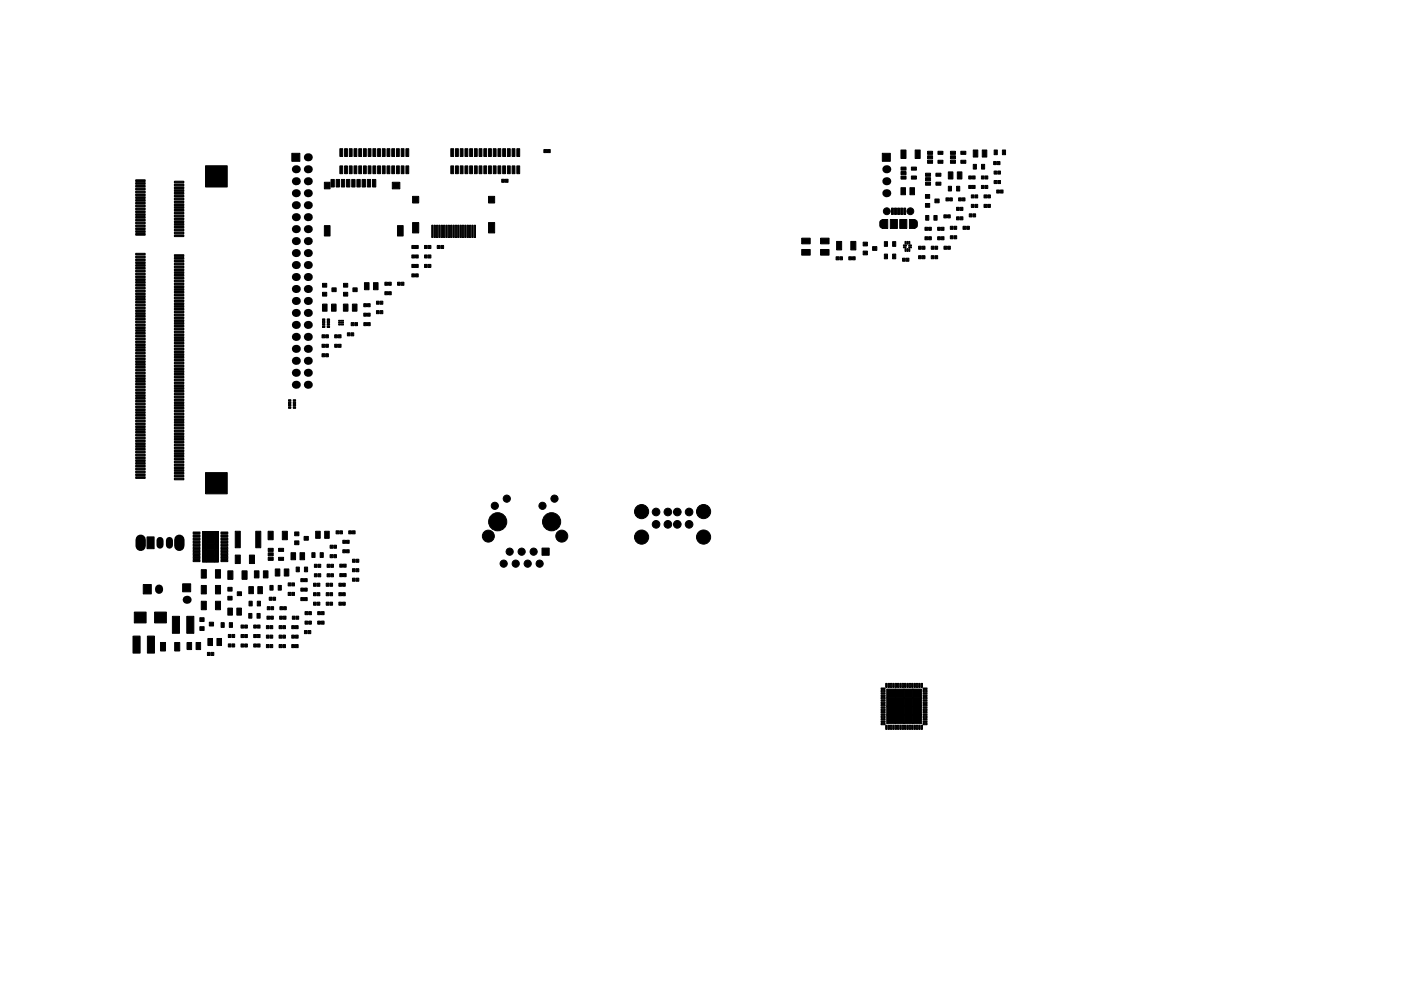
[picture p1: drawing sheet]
<svg xmlns="http://www.w3.org/2000/svg" width="297mm" height="210mm" viewBox="0 0 297 210" stroke-linecap="round" stroke-linejoin="round" font-family="sans-serif">
<g fill="#000" stroke="#000" stroke-width=".21">
<path d="M28.8 38.1h2v.4h-2zM28.8 38.7h2v.4h-2zM28.8 39.3h2v.4h-2zM37 38.4h2v.4h-2zM37 39h2v.4h-2zM37 39.6h2v.4h-2zM43.6 35.2h4.6v4.5h-4.6zM61.9 32.5h1.7v1.7h-1.7zM70.2 38.1h.7v1.6h-.7zM71.3 38.1h.7v1.6h-.7zM72.1 31.5h.6v1.7h-.6zM72.1 35.2h.6v1.6h-.6z"/>
<path d="M72.4 38.1h.7v1.6h-.7zM73.1 31.5h.6v1.7h-.6zM73.1 35.2h.6v1.6h-.6zM73.5 38.1h.7v1.6h-.7zM74.1 31.5h.6v1.7h-.6zM74.1 35.2h.6v1.6h-.6zM74.6 38.1h.7v1.6h-.7zM75.1 31.5h.6v1.7h-.6zM75.1 35.2h.6v1.6h-.6zM75.7 38.1h.7v1.6h-.7zM76.1 31.5h.6v1.7h-.6zM76.1 35.2h.6v1.6h-.6z"/>
<path d="M76.8 38.1h.7v1.6h-.7zM77.1 31.5h.6v1.7h-.6zM77.1 35.2h.6v1.6h-.6zM77.9 38.1h.7v1.6h-.7zM78.1 31.5h.6v1.7h-.6zM78.1 35.2h.6v1.6h-.6zM79 38.1h.7v1.6h-.7zM79.1 31.5h.6v1.7h-.6zM79.1 35.2h.6v1.6h-.6zM80.1 31.5h.6v1.7h-.6zM80.1 35.2h.6v1.6h-.6zM81.1 31.5h.6v1.7h-.6z"/>
<path d="M81.1 35.2h.6v1.6h-.6zM82.1 31.5h.6v1.7h-.6zM82.1 35.2h.6v1.6h-.6zM83.1 31.5h.6v1.7h-.6zM83.1 35.2h.6v1.6h-.6zM84.1 31.5h.6v1.7h-.6zM84.1 35.2h.6v1.6h-.6zM85.1 31.5h.6v1.7h-.6zM85.1 35.2h.6v1.6h-.6zM86.1 31.5h.6v1.7h-.6zM86.1 35.2h.6v1.6h-.6zM95.6 35.2h.6v1.6h-.6z"/>
<path d="M95.6 31.5h.6v1.7h-.6zM96.6 35.2h.6v1.6h-.6zM96.6 31.5h.6v1.7h-.6zM97.6 35.2h.6v1.6h-.6zM97.6 31.5h.6v1.7h-.6zM98.6 35.2h.6v1.6h-.6zM98.6 31.5h.6v1.7h-.6zM99.6 35.2h.6v1.6h-.6zM99.6 31.5h.6v1.7h-.6zM100.6 35.2h.6v1.6h-.6zM100.6 31.5h.6v1.7h-.6zM101.6 35.2h.6v1.6h-.6z"/>
<path d="M101.6 31.5h.6v1.7h-.6zM102.6 35.2h.6v1.6h-.6zM102.6 31.5h.6v1.7h-.6zM103.6 35.2h.6v1.6h-.6zM103.6 31.5h.6v1.7h-.6zM104.6 35.2h.6v1.6h-.6zM104.6 31.5h.6v1.7h-.6zM105.6 35.2h.6v1.6h-.6zM105.6 31.5h.6v1.7h-.6zM106.4 38h.5v.7h-.5zM106.6 35.2h.6v1.6h-.6zM106.6 31.5h.6v1.7h-.6z"/>
<path d="M107.1 38h.6v.7h-.6zM107.6 35.2h.6v1.6h-.6zM107.6 31.5h.6v1.7h-.6zM108.6 35.2h.6v1.6h-.6zM108.6 31.5h.6v1.7h-.6zM109.6 35.2h.6v1.6h-.6zM109.6 31.5h.6v1.7h-.6zM115.3 31.7h.6v.7h-.6zM116.1 31.7h.6v.7h-.6zM187.1 32.5h1.7v1.7h-1.7zM191 31.8h1.1v1.8h-1.1zM191 37.3h1.1v.7h-1.1z"/>
<path d="M191 36.4h1.1v.6h-1.1zM191 35.4h1.1v.7h-1.1zM193.2 35.4h1.1v.7h-1.1zM193.2 37.3h1.1v.7h-1.1zM194 31.8h1.1v1.8h-1.1zM196.2 36.7h1.1v.7h-1.1zM196.2 37.7h1.1v.6h-1.1zM196.2 38.6h1.1v.7h-1.1zM196.7 32.1h1v.6h-1zM196.7 33h1v.7h-1zM196.7 34h1v.6h-1zM198.4 38.6h1.1v.7h-1.1z"/>
<path d="M198.4 36.7h1.1v.7h-1.1zM198.9 34h1v.6h-1zM198.9 32.1h1v.6h-1zM201.1 36.5h.9v1.5h-.9zM201.5 34h1.1v.6h-1.1zM201.5 33h1.1v.7h-1.1zM201.5 32.1h1.1v.6h-1.1zM203 36.5h.9v1.5h-.9zM203.7 32.1h1.1v.6h-1.1zM203.7 34h1.1v.6h-1.1zM205.4 39.3h.6v.7h-.6zM205.4 37.3h.6v.7h-.6z"/>
<path d="M206.2 39.3h.5v.7h-.5zM206.2 37.3h.5v.7h-.5zM206.3 31.8h1v1.5h-1zM206.3 34.9h.7v1h-.7zM208.1 37.3h.6v.7h-.6zM208.1 39.3h.6v.7h-.6zM208.1 34.9h.7v1h-.7zM208.3 31.8h.9v1.5h-.9zM208.9 37.3h.5v.7h-.5zM208.9 39.3h.5v.7h-.5zM210.7 34.3h.5v.6h-.5zM210.8 36.3h.5v.6h-.5z"/>
<path d="M210.8 38.3h.5v.6h-.5zM210.8 31.8h.6v1h-.6zM211.4 34.3h.6v.6h-.6zM211.5 36.3h.6v.6h-.6zM211.5 38.3h.6v.6h-.6zM212.5 31.8h.7v1h-.7zM28.8 53.7h2v.4h-2zM28.8 39.9h2v.4h-2zM28.8 40.5h2v.4h-2zM28.8 41.1h2v.4h-2zM28.8 41.7h2v.4h-2zM28.8 42.3h2v.4h-2z"/>
<path d="M28.8 42.9h2v.4h-2zM28.8 43.5h2v.4h-2zM28.8 44.1h2v.4h-2zM28.8 44.7h2v.4h-2zM28.8 45.3h2v.4h-2zM28.8 45.9h2v.4h-2zM28.8 46.5h2v.4h-2zM28.8 47.1h2v.4h-2zM28.8 47.7h2v.4h-2zM28.8 48.3h2v.4h-2zM28.8 48.9h2v.4h-2zM28.8 49.5h2v.4h-2z"/>
<path d="M28.8 54.3h2v.4h-2zM28.8 54.9h2v.4h-2zM28.8 55.5h2v.4h-2zM28.8 56.1h2v.4h-2zM28.8 56.7h2v.4h-2zM28.8 57.3h2v.4h-2zM28.8 57.9h2v.4h-2zM28.8 58.5h2v.4h-2zM28.8 59.1h2v.4h-2zM37 40.2h2v.4h-2zM37 40.8h2v.4h-2zM37 41.4h2v.4h-2z"/>
<path d="M37 42h2v.4h-2zM37 42.6h2v.4h-2zM37 43.2h2v.4h-2zM37 43.8h2v.4h-2zM37 44.4h2v.4h-2zM37 45h2v.4h-2zM37 45.6h2v.4h-2zM37 46.2h2v.4h-2zM37 46.8h2v.4h-2zM37 47.4h2v.4h-2zM37 48h2v.4h-2zM37 48.6h2v.4h-2z"/>
<path d="M37 49.2h2v.4h-2zM37 49.8h2v.4h-2zM37 54h2v.4h-2zM37 54.6h2v.4h-2zM37 55.2h2v.4h-2zM37 55.8h2v.4h-2zM37 56.4h2v.4h-2zM37 57h2v.4h-2zM37 57.6h2v.4h-2zM37 58.2h2v.4h-2zM37 58.8h2v.4h-2zM37 59.4h2v.4h-2z"/>
<path d="M68.8 47.9h1.2v2.2h-1.2zM68.8 38.7h1.2v1.4h-1.2zM83.2 38.7h1.6v1.4h-1.6zM84.3 47.9h1.2v2.2h-1.2zM87.3 58.1h.6v.7h-.6zM87.3 54.1h.6v.6h-.6zM87.3 52.1h.6v.6h-.6zM87.3 56.1h.6v.6h-.6zM87.5 47.2h1.3v2.2h-1.3zM87.5 41.7h1.3v1.4h-1.3zM88.1 58.1h.6v.7h-.6zM88.1 54.1h.6v.6h-.6z"/>
<path d="M88.1 52.1h.6v.6h-.6zM88.1 56.1h.6v.6h-.6zM90 54.1h.6v.6h-.6zM90 56.1h.6v.6h-.6zM90 52.1h.6v.6h-.6zM90.8 54.1h.6v.6h-.6zM90.8 56.1h.6v.6h-.6zM90.8 52.1h.6v.6h-.6zM91.5 47.8h.3v2.6h-.3zM92 47.8h.3v2.6h-.3zM92.5 47.8h.3v2.6h-.3zM92.7 52.1h.6v.6h-.6z"/>
<path d="M93 47.8h.3v2.6h-.3zM93.5 52.1h.6v.6h-.6zM93.5 47.8h.3v2.6h-.3zM94 47.8h.3v2.6h-.3zM94.5 47.8h.3v2.6h-.3zM95 47.8h.3v2.6h-.3zM95.5 47.8h.3v2.6h-.3zM96 47.8h.3v2.6h-.3zM96.5 47.8h.3v2.6h-.3zM97 47.8h.3v2.6h-.3zM97.5 47.8h.3v2.6h-.3zM98 47.8h.3v2.6h-.3z"/>
<path d="M98.5 47.8h.3v2.6h-.3zM99 47.8h.3v2.6h-.3zM99.5 47.8h.3v2.6h-.3zM100 47.8h.3v2.6h-.3zM100.5 47.8h.3v2.6h-.3zM103.6 47.2h1.3v2.2h-1.3zM103.6 41.7h1.3v1.4h-1.3zM170 52.9h1.8v1.2h-1.8zM170 50.5h1.8v1.2h-1.8zM174 52.9h1.8v1.2h-1.8zM174 50.5h1.8v1.2h-1.8zM177.3 54.5h.5v.6h-.5z"/>
<path d="M177.4 51.2h1v1.8h-1zM178 54.5h.6v.6h-.6zM180 54.5h.5v.6h-.5zM180.4 51.2h1.1v1.8h-1.1zM180.7 54.5h.6v.6h-.6zM183 51.4h.9v.8h-.9zM183 53.3h.9v.8h-.9zM185 52.3h.9v.8h-.9zM187 46.6h1.2v1.9h-1.2zM187.5 51.3h.7v1h-.7zM187.5 53.9h.7v1h-.7zM188.8 46.6h1.5v1.9h-1.5z"/>
<path d="M189 44.1h.4v1.4h-.4zM189.3 51.3h.6v1h-.6zM189.3 53.9h.6v1h-.6zM189.7 44.1h.4v1.4h-.4zM190.3 44.1h.4v1.4h-.4zM190.8 46.6h1.5v1.9h-1.5zM191 44.1h.4v1.4h-.4zM191 39.8h1v1.5h-1zM191.4 54.8h.5v.6h-.5zM191.6 44.1h.4v1.4h-.4zM191.9 52.8h.2v.5h-.2zM191.9 51.2h.2v.6h-.2z"/>
<path d="M191.5 52.4h.6v.2h-.6zM192.1 54.8h.6v.6h-.6zM191.5 52h.7v.2h-.7zM192.3 52.8h.2v.5h-.2zM192.3 51.2h.2v.6h-.2zM192.7 52.4h.5v.2h-.5zM192.7 52h.5v.2h-.5zM192.7 52.8h.2v.5h-.2zM192.8 46.6h1.2v1.9h-1.2zM192.7 51.2h.2v.6h-.2zM192.9 39.8h1v1.5h-1zM194.8 52.2h.5v.7h-.5z"/>
<path d="M194.8 54.2h.5v.7h-.5zM195.5 52.2h.6v.7h-.6zM195.5 54.2h.6v.7h-.6zM196.1 50.2h.6v.7h-.6zM196.1 48.2h.6v.7h-.6zM196.2 41.3h.9v.8h-.9zM196.2 43.2h.9v.8h-.9zM196.3 45.7h.6v1h-.6zM196.9 50.2h.6v.7h-.6zM196.9 48.2h.6v.7h-.6zM197.4 52.2h.6v.7h-.6zM197.4 54.2h.6v.7h-.6z"/>
<path d="M198 45.7h.7v1h-.7zM198.2 42.2h.9v.8h-.9zM198.2 52.2h.6v.7h-.6zM198.2 54.2h.6v.7h-.6zM198.8 48.2h.6v.7h-.6zM198.8 50.2h.6v.7h-.6zM199.6 48.2h.5v.7h-.5zM199.6 50.2h.5v.7h-.5zM200.1 45.6h.6v.6h-.6zM200.1 52.2h.6v.7h-.6zM200.6 42h.5v.6h-.5zM200.9 45.6h.6v.6h-.6z"/>
<path d="M200.9 52.2h.6v.7h-.6zM201.1 39.5h.6v1h-.6zM201.3 42h.6v.6h-.6zM201.5 50h.6v.7h-.6zM201.5 48h.6v.7h-.6zM202.3 50h.5v.7h-.5zM202.3 48h.5v.7h-.5zM202.8 44h.6v.6h-.6zM202.8 46h.6v.6h-.6zM202.8 39.5h.7v1h-.7zM203.3 42h.5v.6h-.5zM203.6 44h.6v.6h-.6z"/>
<path d="M203.6 46h.6v.6h-.6zM204 42h.6v.6h-.6zM204.2 48h.6v.7h-.6zM205 48h.5v.7h-.5zM205.5 45.4h.6v.6h-.6zM205.9 41.3h.6v.7h-.6zM205.9 43.4h.6v.6h-.6zM206.3 45.4h.5v.6h-.5zM206.7 41.3h.6v.7h-.6zM206.7 43.4h.6v.6h-.6zM208.6 43.4h.6v.6h-.6zM208.6 41.3h.6v.7h-.6z"/>
<path d="M209.4 43.4h.6v.6h-.6zM209.4 41.3h.6v.7h-.6zM211.3 40.3h.6v.7h-.6zM212.1 40.3h.6v.7h-.6zM28.8 59.7h2v.4h-2zM28.8 60.3h2v.4h-2zM28.8 60.9h2v.4h-2zM28.8 61.5h2v.4h-2zM28.8 62.1h2v.4h-2zM28.8 62.7h2v.4h-2zM28.8 63.3h2v.4h-2zM28.8 63.9h2v.4h-2z"/>
<path d="M28.8 64.5h2v.4h-2zM28.8 65.1h2v.4h-2zM28.8 65.7h2v.4h-2zM28.8 66.3h2v.4h-2zM28.8 66.9h2v.4h-2zM28.8 67.5h2v.4h-2zM28.8 68.1h2v.4h-2zM28.8 68.7h2v.4h-2zM28.8 69.3h2v.4h-2zM28.8 69.9h2v.4h-2zM28.8 70.5h2v.4h-2zM28.8 71.1h2v.4h-2z"/>
<path d="M28.8 71.7h2v.4h-2zM28.8 72.3h2v.4h-2zM28.8 72.9h2v.4h-2zM28.8 73.5h2v.4h-2zM28.8 74.1h2v.4h-2zM28.8 74.7h2v.4h-2zM28.8 75.3h2v.4h-2zM28.8 75.9h2v.4h-2zM28.8 76.5h2v.4h-2zM28.8 77.1h2v.4h-2zM28.8 77.7h2v.4h-2zM28.8 78.3h2v.4h-2z"/>
<path d="M28.8 78.9h2v.4h-2zM28.8 79.5h2v.4h-2zM37 60h2v.4h-2zM37 60.6h2v.4h-2zM37 61.2h2v.4h-2zM37 61.8h2v.4h-2zM37 62.4h2v.4h-2zM37 63h2v.4h-2zM37 63.6h2v.4h-2zM37 64.2h2v.4h-2zM37 64.8h2v.4h-2zM37 65.4h2v.4h-2z"/>
<path d="M37 66h2v.4h-2zM37 66.6h2v.4h-2zM37 67.2h2v.4h-2zM37 67.8h2v.4h-2zM37 68.4h2v.4h-2zM37 69h2v.4h-2zM37 69.6h2v.4h-2zM37 70.2h2v.4h-2zM37 70.8h2v.4h-2zM37 71.4h2v.4h-2zM37 72h2v.4h-2zM37 72.6h2v.4h-2z"/>
<path d="M37 73.2h2v.4h-2zM37 73.8h2v.4h-2zM37 74.4h2v.4h-2zM37 75h2v.4h-2zM37 75.6h2v.4h-2zM37 76.2h2v.4h-2zM37 76.8h2v.4h-2zM37 77.4h2v.4h-2zM37 78h2v.4h-2zM37 78.6h2v.4h-2zM37 79.2h2v.4h-2zM68.3 71h.5v.7h-.5z"/>
<path d="M68.3 73h.5v.7h-.5zM68.3 75h.5v.7h-.5zM68.4 64.5h.9v1.5h-.9zM68.4 69.2h.5v.3h-.5zM68.4 68.2h.5v.3h-.5zM68.4 68.7h.5v.3h-.5zM68.4 67.7h.5v.3h-.5zM68.4 60.1h.9v.8h-.9zM68.4 62h.9v.8h-.9zM69 71h.6v.7h-.6zM69 73h.6v.7h-.6zM69 75h.6v.7h-.6z"/>
<path d="M69.4 69.2h.5v.3h-.5zM69.4 68.7h.5v.3h-.5zM69.4 67.7h.5v.3h-.5zM69.4 68.2h.5v.3h-.5zM70.3 64.5h1v1.5h-1zM70.4 61.1h.9v.8h-.9zM71 71h.5v.7h-.5zM71 73h.5v.7h-.5zM71.7 71h.6v.7h-.6zM71.7 73h.6v.7h-.6zM72.8 64.5h1v1.5h-1zM72.8 60.1h.9v.8h-.9z"/>
<path d="M72.8 62h.9v.8h-.9zM73.7 70.6h.5v.7h-.5zM74.4 70.6h.6v.7h-.6zM74.4 68.4h.6v.7h-.6zM74.7 64.5h1v1.5h-1zM74.8 61.1h.9v.8h-.9zM75.2 68.4h.6v.7h-.6zM77.1 66.4h.6v.7h-.6zM77.1 64.4h.6v.7h-.6zM77.1 68.4h.6v.7h-.6zM77.3 60h.9v1.5h-.9zM77.9 66.4h.6v.7h-.6z"/>
<path d="M77.9 64.4h.6v.7h-.6zM77.9 68.4h.6v.7h-.6zM79.2 60h1v1.5h-1zM79.8 65.9h.6v.7h-.6zM79.8 63.9h.6v.6h-.6zM80.6 65.9h.6v.7h-.6zM80.6 63.9h.6v.6h-.6zM81.6 61.9h.6v.6h-.6zM81.6 59.9h.6v.6h-.6zM82.4 61.9h.6v.6h-.6zM82.4 59.9h.6v.6h-.6zM84.3 59.9h.6v.6h-.6z"/>
<path d="M85.1 59.9h.5v.6h-.5zM28.8 80.1h2v.4h-2zM28.8 80.7h2v.4h-2zM28.8 81.3h2v.4h-2zM28.8 81.9h2v.4h-2zM28.8 82.5h2v.4h-2zM28.8 83.1h2v.4h-2zM28.8 83.7h2v.4h-2zM28.8 84.3h2v.4h-2zM28.8 84.9h2v.4h-2zM28.8 85.5h2v.4h-2zM28.8 86.1h2v.4h-2z"/>
<path d="M28.8 86.7h2v.4h-2zM28.8 87.3h2v.4h-2zM28.8 87.9h2v.4h-2zM28.8 88.5h2v.4h-2zM28.8 89.1h2v.4h-2zM28.8 89.7h2v.4h-2zM28.8 90.3h2v.4h-2zM28.8 90.9h2v.4h-2zM28.8 91.5h2v.4h-2zM28.8 92.1h2v.4h-2zM28.8 92.7h2v.4h-2zM28.8 93.3h2v.4h-2z"/>
<path d="M28.8 93.9h2v.4h-2zM28.8 94.5h2v.4h-2zM28.8 95.1h2v.4h-2zM28.8 95.7h2v.4h-2zM28.8 96.3h2v.4h-2zM28.8 96.9h2v.4h-2zM28.8 97.5h2v.4h-2zM28.8 98.1h2v.4h-2zM28.8 98.7h2v.4h-2zM28.8 99.3h2v.4h-2zM37 79.8h2v.4h-2zM37 80.4h2v.4h-2z"/>
<path d="M37 81h2v.4h-2zM37 81.6h2v.4h-2zM37 82.2h2v.4h-2zM37 82.8h2v.4h-2zM37 83.4h2v.4h-2zM37 84h2v.4h-2zM37 84.6h2v.4h-2zM37 85.2h2v.4h-2zM37 85.8h2v.4h-2zM37 86.4h2v.4h-2zM37 87h2v.4h-2zM37 87.6h2v.4h-2z"/>
<path d="M37 88.2h2v.4h-2zM37 88.8h2v.4h-2zM37 89.4h2v.4h-2zM37 90h2v.4h-2zM37 90.6h2v.4h-2zM37 91.2h2v.4h-2zM37 91.8h2v.4h-2zM37 92.4h2v.4h-2zM37 93h2v.4h-2zM37 93.6h2v.4h-2zM37 94.2h2v.4h-2zM37 94.8h2v.4h-2z"/>
<path d="M37 95.4h2v.4h-2zM37 96h2v.4h-2zM37 96.6h2v.4h-2zM37 97.2h2v.4h-2zM37 97.8h2v.4h-2zM37 98.4h2v.4h-2zM37 99h2v.4h-2zM37 99.6h2v.4h-2zM61.2 84.8h.5v.3h-.5zM61.2 85.8h.5v.3h-.5zM61.2 85.3h.5v.3h-.5zM61.2 86.3h.5v.3h-.5z"/>
<path d="M62.2 85.3h.5v.3h-.5zM62.2 84.8h.5v.3h-.5zM62.2 85.8h.5v.3h-.5zM62.2 86.3h.5v.3h-.5zM28.8 99.9h2v.4h-2zM28.8 100.5h2v.4h-2zM28.8 101.1h2v.4h-2zM31.2 113.9h1.5v2.5h-1.5zM37 100.2h2v.4h-2zM37 100.8h2v.4h-2zM37 101.4h2v.4h-2zM40.9 112.9h1.5v.4h-1.5z"/>
<path d="M40.9 113.5h1.5v.5h-1.5zM40.9 114.2h1.5v.4h-1.5zM40.9 114.8h1.5v.5h-1.5zM40.9 115.5h1.5v.4h-1.5zM40.9 116.1h1.5v.5h-1.5zM40.9 116.8h1.5v.4h-1.5zM40.9 117.4h1.5v.5h-1.5zM40.9 118.1h1.5v.4h-1.5zM40.9 118.7h1.5v.5h-1.5zM42.9 112.8h.8v1.3h-.8zM42.9 114.1h.8v1.3h-.8zM42.9 115.4h.8v1.3h-.8z"/>
<path d="M42.9 116.7h.8v1.3h-.8zM42.9 118h.8v1.3h-.8zM43.6 100.3h4.6v4.5h-4.6zM43.7 118h1.8v1.3h-1.8zM43.7 116.7h1.8v1.3h-1.8zM43.7 112.8h1.8v1.3h-1.8zM43.7 114.1h1.8v1.3h-1.8zM43.7 115.4h1.8v1.3h-1.8zM45.5 112.8h.8v1.3h-.8zM45.5 118h.8v1.3h-.8zM45.5 116.7h.8v1.3h-.8zM45.5 115.4h.8v1.3h-.8z"/>
<path d="M45.5 114.1h.8v1.3h-.8zM46.9 118.7h1.4v.5h-1.4zM46.9 118.1h1.4v.4h-1.4zM46.9 117.4h1.4v.5h-1.4zM46.9 116.8h1.4v.4h-1.4zM46.9 116.1h1.4v.5h-1.4zM46.9 115.5h1.4v.4h-1.4zM46.9 114.8h1.4v.5h-1.4zM46.9 114.2h1.4v.4h-1.4zM46.9 113.5h1.4v.5h-1.4zM46.9 112.9h1.4v.4h-1.4zM49.9 117.8h1v1.8h-1z"/>
<path d="M49.9 112.7h1v3.5h-1zM52.9 117.8h1.1v1.8h-1.1zM54.2 112.7h1.1v3.5h-1.1zM56.8 112.7h1.1v1.8h-1.1zM56.9 116.3h1v.7h-1zM56.9 117.3h1v.6h-1zM56.9 118.2h1v.7h-1zM59.1 118.2h1v.7h-1zM59.1 116.3h1v.7h-1zM59.9 112.7h1v1.8h-1zM61.7 117.3h1v1.5h-1zM62.5 114.8h.9v.8h-.9z"/>
<path d="M62.5 112.9h.9v.8h-.9zM63.6 117.3h1v1.5h-1zM64.5 113.8h.9v.8h-.9zM66.1 117.3h.7v1h-.7zM66.9 112.7h1v1.5h-1zM67.9 117.3h.6v1h-.6zM68.8 112.7h1v1.5h-1zM70 115.7h.6v.6h-.6zM70 117.7h.6v.6h-.6zM70.8 115.7h.5v.6h-.5zM70.8 117.7h.5v.6h-.5zM71.3 112.6h.5v.7h-.5z"/>
<path d="M72 112.6h.6v.7h-.6zM72.7 114.6h.6v.7h-.6zM72.7 116.6h.6v.7h-.6zM73.5 114.6h.5v.7h-.5zM73.5 116.6h.5v.7h-.5zM73.9 112.6h.6v.7h-.6zM74.7 112.6h.6v.7h-.6zM74.7 118.6h.6v.7h-.6zM75.5 118.6h.6v.7h-.6zM114.9 116.3h1.5v1.5h-1.5zM28.2 135h1.5v3.6h-1.5zM28.5 129.9h2.5v2.3h-2.5z"/>
<path d="M30.4 124h1.7v2h-1.7zM31.2 135h1.5v3.6h-1.5zM32.8 129.9h2.5v2.3h-2.5zM34 136.3h1.1v1.8h-1.1zM36.6 130.8h1.4v3.6h-1.4zM37 136.3h1.1v1.8h-1.1zM38.7 123.9h1.7v1.7h-1.7zM39.6 130.8h1.5v3.6h-1.5zM39.7 136.3h.9v1.5h-.9zM41.6 136.3h.9v1.5h-.9zM42.4 133h.9v.8h-.9zM42.4 131.1h.9v.8h-.9z"/>
<path d="M42.7 127.6h1v1.8h-1zM42.7 124.2h1v1.8h-1zM42.7 120.9h1v1.8h-1zM44 138.4h.6v.7h-.6zM44.1 135.5h1v1.5h-1zM44.4 132h.9v.8h-.9zM44.8 138.4h.5v.7h-.5zM45.7 127.6h1.1v1.8h-1.1zM45.7 124.2h1.1v1.8h-1.1zM45.7 120.9h1.1v1.8h-1.1zM46 135.5h1v1.5h-1zM46.9 132.1h.6v1h-.6z"/>
<path d="M48.3 121.1h1.1v1.8h-1.1zM48.3 129h1v1.5h-1zM48.3 126.5h.9v.8h-.9zM48.3 124.6h.9v.8h-.9zM48.4 136.6h.6v.7h-.6zM48.4 134.6h.6v.7h-.6zM48.6 132.1h.7v1h-.7zM49.2 136.6h.6v.7h-.6zM49.2 134.6h.6v.7h-.6zM50.2 129h1v1.5h-1zM50.3 125.6h.9v.8h-.9zM51.1 132.6h.6v.7h-.6z"/>
<path d="M51.1 134.6h.6v.7h-.6zM51.1 136.6h.6v.7h-.6zM51.3 121.1h1.1v1.8h-1.1zM51.9 132.6h.5v.7h-.5zM51.9 134.6h.5v.7h-.5zM51.9 136.6h.5v.7h-.5zM52.7 130.2h.7v1h-.7zM52.8 124.5h.9v1.5h-.9zM52.8 127.6h.7v1h-.7zM53.8 132.6h.6v.7h-.6zM53.8 134.6h.6v.7h-.6zM53.8 136.6h.6v.7h-.6z"/>
<path d="M53.9 121.1h1v1.5h-1zM54.5 130.2h.7v1h-.7zM54.6 127.6h.6v1h-.6zM54.6 132.6h.5v.7h-.5zM54.6 134.6h.5v.7h-.5zM54.6 136.6h.5v.7h-.5zM54.7 124.5h.9v1.5h-.9zM55.8 121.1h1v1.5h-1zM56.5 134.7h.6v.7h-.6zM56.5 136.8h.6v.6h-.6zM56.5 132.7h.6v.7h-.6zM56.6 130.7h.6v.7h-.6z"/>
<path d="M56.7 128.7h.5v.7h-.5zM57.1 126.7h.6v.7h-.6zM57.2 124.2h.7v1h-.7zM57.3 134.7h.5v.7h-.5zM57.3 136.8h.5v.6h-.5zM57.3 132.7h.5v.7h-.5zM57.4 130.7h.6v.7h-.6zM57.4 128.7h.6v.7h-.6zM57.9 126.7h.5v.7h-.5zM58.4 120.7h.9v1.5h-.9zM59 124.2h.7v1h-.7zM59.2 134.7h.5v.7h-.5z"/>
<path d="M59.2 136.8h.5v.6h-.5zM59.2 132.7h.5v.7h-.5zM59.3 130.7h.6v.7h-.6zM59.3 128.7h.6v.7h-.6zM59.9 134.7h.6v.7h-.6zM59.9 136.8h.6v.6h-.6zM59.9 132.7h.6v.7h-.6zM60.1 130.7h.5v.7h-.5zM60.1 128.7h.6v.7h-.6zM60.3 120.7h.9v1.5h-.9zM61.1 125.7h.6v.6h-.6zM61.1 123.7h.6v.6h-.6z"/>
<path d="M61.9 132.7h.5v.7h-.5zM61.9 136.8h.5v.6h-.5zM61.9 134.7h.5v.7h-.5zM61.9 125.7h.5v.6h-.5zM61.9 123.7h.5v.6h-.5zM62 130.7h.6v.7h-.6zM62.6 132.7h.6v.7h-.6zM62.6 136.8h.6v.6h-.6zM62.6 134.7h.6v.7h-.6zM62.8 130.7h.5v.7h-.5zM62.8 120.3h.7v1h-.7zM63.8 126.8h.6v.6h-.6z"/>
<path d="M63.8 122.8h.6v.6h-.6zM63.8 124.8h.6v.6h-.6zM64.5 120.3h.7v1h-.7zM64.6 133.8h.5v.6h-.5zM64.6 126.8h.5v.6h-.5zM64.6 122.8h.5v.6h-.5zM64.6 124.8h.5v.6h-.5zM64.7 131.8h.5v.6h-.5zM64.7 129.8h.5v.6h-.5zM65.3 133.8h.6v.6h-.6zM65.4 131.8h.6v.6h-.6zM65.4 129.8h.6v.6h-.6z"/>
<path d="M66.5 125.7h.5v.7h-.5zM66.5 123.7h.5v.7h-.5zM66.5 127.8h.5v.6h-.5zM66.7 119.7h.5v.7h-.5zM66.7 121.7h.5v.7h-.5zM67.2 125.7h.6v.7h-.6zM67.2 123.7h.6v.7h-.6zM67.2 127.8h.6v.6h-.6zM67.4 129.8h.5v.6h-.5zM67.4 131.8h.5v.6h-.5zM67.4 119.7h.6v.7h-.6zM67.4 121.7h.6v.7h-.6z"/>
<path d="M68.1 129.8h.6v.6h-.6zM68.1 131.8h.6v.6h-.6zM69.2 123.7h.5v.7h-.5zM69.2 125.7h.5v.7h-.5zM69.2 127.8h.5v.6h-.5zM69.4 121.7h.5v.7h-.5zM69.4 119.7h.5v.7h-.5zM69.9 123.7h.6v.7h-.6zM69.9 125.7h.6v.7h-.6zM69.9 127.8h.6v.6h-.6zM70.1 121.7h.6v.7h-.6zM70.1 119.7h.6v.7h-.6z"/>
<path d="M71.8 125.7h.6v.7h-.6zM71.8 123.7h.6v.7h-.6zM71.8 127.8h.6v.6h-.6zM72 119.7h.6v.6h-.6zM72 121.7h.6v.6h-.6zM72.6 125.7h.6v.7h-.6zM72.6 123.7h.6v.7h-.6zM72.6 127.8h.6v.6h-.6zM72.8 119.7h.6v.6h-.6zM72.8 121.7h.6v.6h-.6zM74.7 120.7h.6v.6h-.6zM74.7 122.7h.6v.6h-.6z"/>
<path d="M75.5 120.7h.6v.6h-.6zM75.5 122.7h.6v.6h-.6zM186.8 146h.9v.3h-.9zM186.8 146.5h.9v.3h-.9zM186.8 147h.9v.3h-.9zM186.8 147.5h.9v.3h-.9zM186.8 148h.9v.3h-.9zM186.8 148.5h.9v.3h-.9zM186.8 149h.9v.3h-.9zM186.8 149.5h.9v.3h-.9zM186.8 150h.9v.3h-.9zM186.8 150.5h.9v.3h-.9z"/>
<path d="M186.8 151h.9v.3h-.9zM186.8 151.5h.9v.3h-.9zM186.8 152h.9v.3h-.9zM186.8 152.5h.9v.3h-.9zM186.8 153h.9v.3h-.9zM186.8 153.5h.9v.3h-.9zM188 151.7h1.8v1.8h-1.8zM188 149.9h1.8v1.8h-1.8zM188 148h1.8v1.9h-1.8zM188 146.2h1.8v1.8h-1.8zM187.8 153.9h.3v.8h-.3zM187.8 145h.3v.8h-.3z"/>
<path d="M188.3 153.9h.3v.8h-.3zM188.3 145h.3v.8h-.3zM188.8 153.9h.3v.8h-.3zM188.8 145h.3v.8h-.3zM189.3 153.9h.3v.8h-.3zM189.3 145h.3v.8h-.3zM189.8 151.7h1.9v1.8h-1.9zM189.8 149.9h1.9v1.8h-1.9zM189.8 148h1.9v1.9h-1.9zM189.8 146.2h1.9v1.8h-1.9zM189.8 153.9h.3v.8h-.3zM189.8 145h.3v.8h-.3z"/>
<path d="M190.3 153.9h.3v.8h-.3zM190.3 145h.3v.8h-.3zM190.8 153.9h.3v.8h-.3zM190.8 145h.3v.8h-.3zM191.3 153.9h.3v.8h-.3zM191.3 145h.3v.8h-.3zM191.7 151.7h1.8v1.8h-1.8zM191.7 149.9h1.8v1.8h-1.8zM191.7 148h1.8v1.9h-1.8zM191.7 146.2h1.8v1.8h-1.8zM191.8 153.9h.3v.8h-.3zM191.8 145h.3v.8h-.3z"/>
<path d="M192.3 153.9h.3v.8h-.3zM192.3 145h.3v.8h-.3zM192.8 153.9h.3v.8h-.3zM192.8 145h.3v.8h-.3zM193.5 151.7h1.9v1.8h-1.9zM193.5 149.9h1.9v1.8h-1.9zM193.5 148h1.9v1.9h-1.9zM193.5 146.2h1.9v1.8h-1.9zM193.3 153.9h.3v.8h-.3zM193.3 145h.3v.8h-.3zM193.8 153.9h.3v.8h-.3zM193.8 145h.3v.8h-.3z"/>
<path d="M194.3 153.9h.3v.8h-.3zM194.3 145h.3v.8h-.3zM194.8 153.9h.3v.8h-.3zM194.8 145h.3v.8h-.3zM195.3 153.9h.3v.8h-.3zM195.3 145h.3v.8h-.3zM195.7 153.5h.9v.3h-.9zM195.7 153h.9v.3h-.9zM195.7 152.5h.9v.3h-.9zM195.7 152h.9v.3h-.9zM195.7 151.5h.9v.3h-.9zM195.7 151h.9v.3h-.9z"/>
<path d="M195.7 150.5h.9v.3h-.9zM195.7 150h.9v.3h-.9zM195.7 149.5h.9v.3h-.9zM195.7 149h.9v.3h-.9zM195.7 148.5h.9v.3h-.9zM195.7 148h.9v.3h-.9zM195.7 147.5h.9v.3h-.9zM195.7 147h.9v.3h-.9zM195.7 146.5h.9v.3h-.9zM195.7 146h.9v.3h-.9z"/>
<circle cx="188" cy="44.8" r=".73"/>
<circle cx="193" cy="44.8" r=".73"/>
<circle cx="71.9" cy="68.5" r=".12"/>
<circle cx="71.9" cy="68.9" r=".12"/>
<circle cx="71.9" cy="68.1" r=".13"/>
<circle cx="72.3" cy="68.9" r=".12"/>
<circle cx="72.3" cy="68.5" r=".12"/>
<circle cx="72.3" cy="68.1" r=".13"/>
<circle cx="72.7" cy="68.9" r=".12"/>
<circle cx="72.7" cy="68.5" r=".12"/>
<circle cx="72.7" cy="68.1" r=".13"/>
<circle cx="103.5" cy="113.7" r="1.27"/>
<circle cx="104.9" cy="107.3" r=".76"/>
<circle cx="105.5" cy="110.7" r="1.92"/>
<circle cx="106.8" cy="119.6" r=".76"/>
<circle cx="107.4" cy="105.8" r=".76"/>
<circle cx="108.1" cy="117" r=".76"/>
<circle cx="109.3" cy="119.6" r=".76"/>
<circle cx="110.6" cy="117" r=".76"/>
<circle cx="111.9" cy="119.6" r=".76"/>
<circle cx="113.1" cy="117" r=".76"/>
<circle cx="114.4" cy="119.6" r=".76"/>
<circle cx="115" cy="107.3" r=".76"/>
<circle cx="116.9" cy="110.7" r="1.92"/>
<circle cx="117.6" cy="105.8" r=".76"/>
<circle cx="119.1" cy="113.7" r="1.27"/>
<circle cx="136" cy="114" r="1.5"/>
<circle cx="136" cy="108.5" r="1.5"/>
<circle cx="139.1" cy="108.6" r=".81"/>
<circle cx="139.1" cy="111.2" r=".81"/>
<circle cx="141.6" cy="108.6" r=".81"/>
<circle cx="141.6" cy="111.2" r=".81"/>
<circle cx="143.6" cy="111.2" r=".81"/>
<circle cx="143.6" cy="108.6" r=".81"/>
<circle cx="146.1" cy="111.2" r=".81"/>
<circle cx="146.1" cy="108.6" r=".81"/>
<circle cx="149.2" cy="108.5" r="1.5"/>
<circle cx="149.2" cy="113.9" r="1.5"/>
</g>
<g fill="#000">
<circle cx="62.7" cy="38.5" r=".85"/>
<circle cx="62.7" cy="35.9" r=".85"/>
<circle cx="65.3" cy="33.4" r=".85"/>
<circle cx="65.3" cy="38.5" r=".85"/>
<circle cx="65.3" cy="35.9" r=".85"/>
<circle cx="187.9" cy="38.5" r=".85"/>
<circle cx="187.9" cy="35.9" r=".85"/>
<circle cx="62.7" cy="53.7" r=".85"/>
<circle cx="62.7" cy="43.5" r=".85"/>
<circle cx="62.7" cy="58.8" r=".85"/>
<circle cx="62.7" cy="56.2" r=".85"/>
<circle cx="62.7" cy="41" r=".85"/>
<circle cx="62.7" cy="46.1" r=".85"/>
<circle cx="62.7" cy="48.6" r=".85"/>
<circle cx="62.7" cy="51.2" r=".85"/>
<circle cx="65.3" cy="41" r=".85"/>
<circle cx="65.3" cy="46.1" r=".85"/>
<circle cx="65.3" cy="56.2" r=".85"/>
<circle cx="65.3" cy="48.6" r=".85"/>
<circle cx="65.3" cy="51.2" r=".85"/>
<circle cx="65.3" cy="58.8" r=".85"/>
<circle cx="65.3" cy="43.5" r=".85"/>
<circle cx="65.3" cy="53.7" r=".85"/>
<circle cx="187.9" cy="41" r=".85"/>
<circle cx="62.7" cy="74" r=".85"/>
<circle cx="62.7" cy="63.9" r=".85"/>
<circle cx="62.7" cy="76.6" r=".85"/>
<circle cx="62.7" cy="61.3" r=".85"/>
<circle cx="62.7" cy="66.4" r=".85"/>
<circle cx="62.7" cy="71.5" r=".85"/>
<circle cx="62.7" cy="79.1" r=".85"/>
<circle cx="62.7" cy="68.9" r=".85"/>
<circle cx="65.3" cy="71.5" r=".85"/>
<circle cx="65.3" cy="63.9" r=".85"/>
<circle cx="65.3" cy="74" r=".85"/>
<circle cx="65.3" cy="61.3" r=".85"/>
<circle cx="65.3" cy="76.6" r=".85"/>
<circle cx="65.3" cy="66.4" r=".85"/>
<circle cx="65.3" cy="68.9" r=".85"/>
<circle cx="65.3" cy="79.1" r=".85"/>
<circle cx="62.7" cy="81.6" r=".85"/>
<circle cx="65.3" cy="81.6" r=".85"/>
<circle cx="39.6" cy="127.3" r=".85"/>
</g>
<path d="M33.9 114.7v1M35.9 114.7v1" fill="none" stroke="#000" stroke-width="1.5"/>
<path d="M29.8 114.5v1.3M38 114.5v1.3" fill="none" stroke="#000" stroke-width="2.2"/>
<path d="M33.7 124.9v.3" fill="none" stroke="#000" stroke-width="1.7"/>
<path d="M187 47.2v.7M194 47.2v.7" fill="none" stroke="#000" stroke-width="1.2"/>
</svg>
